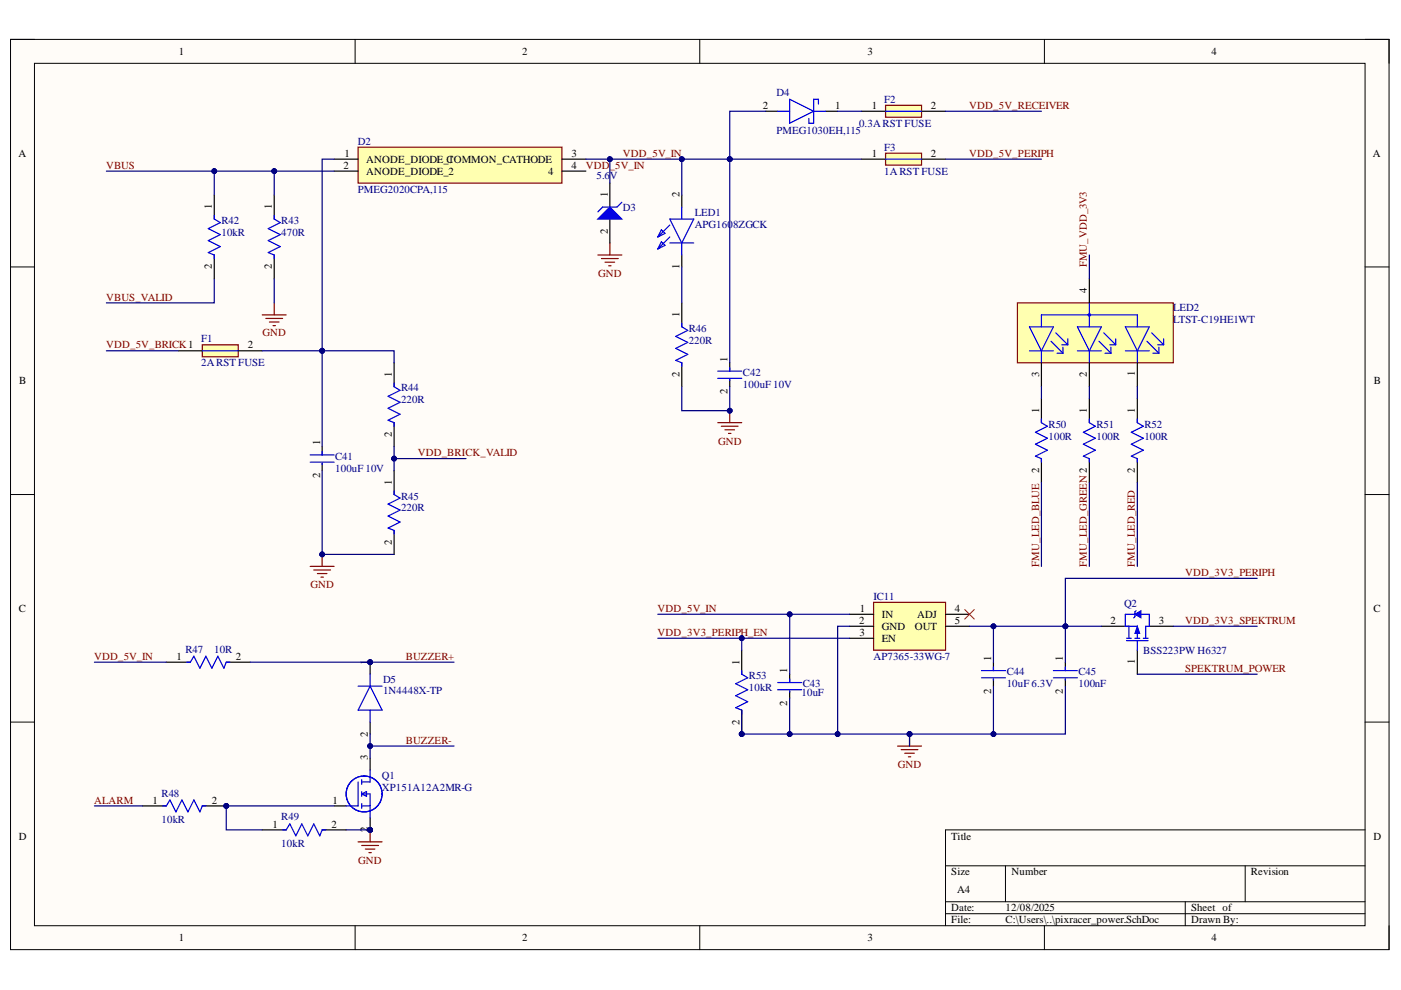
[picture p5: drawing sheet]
<svg xmlns="http://www.w3.org/2000/svg" width="297mm" height="210mm" viewBox="0 0 297 210" stroke-linecap="round" stroke-linejoin="round" font-family="sans-serif">
<defs><g id="words">
<g font-size="2.3">
<text x="37.9" y="11.7">1</text>
<text x="110.7" y="11.7">2</text>
<text x="183.9" y="11.7">3</text>
<text x="256.8" y="11.7">4</text>
<text x="161.8" y="23.1">2</text>
<text x="177.1" y="23.1">1</text>
<text x="184.8" y="23.1">1</text>
<text x="197.4" y="23.1">2</text>
<text x="3.9" y="33.3">A</text>
<text x="72.8" y="35.8">2</text>
<text x="73" y="33.3">1</text>
<text x="77.7" y="34.6">ANODE_DIODE_COMMON_CATHODE</text>
<text x="95.1" y="34.6">1</text>
<text x="121.1" y="33.3">3</text>
<text x="121.1" y="35.8">4</text>
<text x="184.8" y="33.3">1</text>
<text x="197.4" y="33.3">2</text>
<text x="291.1" y="33.3">A</text>
<text x="77.7" y="37.1">ANODE_DIODE_2</text>
<text x="116.2" y="37.1">4</text>
<text x="128.8" y="41.8" transform="rotate(-90 128.8 41.8)">1</text>
<text x="144.1" y="41.8" transform="rotate(-90 144.1 41.8)">2</text>
<text x="44.9" y="44.4" transform="rotate(-90 44.9 44.4)">1</text>
<text x="57.6" y="44.4" transform="rotate(-90 57.6 44.4)">1</text>
<text x="128.8" y="49.5" transform="rotate(-90 128.8 49.5)">2</text>
<text x="44.9" y="57.1" transform="rotate(-90 44.9 57.1)">2</text>
<text x="57.6" y="57.1" transform="rotate(-90 57.6 57.1)">2</text>
<text x="144.1" y="57" transform="rotate(-90 144.1 57)">1</text>
<text x="230.4" y="62.2" transform="rotate(-90 230.4 62.2)">4</text>
<text x="144.1" y="67.3" transform="rotate(-90 144.1 67.3)">1</text>
<text x="52.5" y="73.9">2</text>
<text x="154.2" y="76.7" transform="rotate(-90 154.2 76.7)">1</text>
<text x="4.1" y="81.5">B</text>
<text x="83.1" y="80" transform="rotate(-90 83.1 80)">1</text>
<text x="144.1" y="80" transform="rotate(-90 144.1 80)">2</text>
<text x="154.2" y="83.5" transform="rotate(-90 154.2 83.5)">2</text>
<text x="220.3" y="79.9" transform="rotate(-90 220.3 79.9)">3</text>
<text x="230.4" y="80" transform="rotate(-90 230.4 80)">2</text>
<text x="240.6" y="79.8" transform="rotate(-90 240.6 79.8)">1</text>
<text x="291.3" y="81.5">B</text>
<text x="220.3" y="87.6" transform="rotate(-90 220.3 87.6)">1</text>
<text x="230.4" y="87.6" transform="rotate(-90 230.4 87.6)">1</text>
<text x="240.6" y="87.6" transform="rotate(-90 240.6 87.6)">1</text>
<text x="67.8" y="94.4" transform="rotate(-90 67.8 94.4)">1</text>
<text x="83.1" y="92.7" transform="rotate(-90 83.1 92.7)">2</text>
<text x="67.8" y="101.3" transform="rotate(-90 67.8 101.3)">2</text>
<text x="220.3" y="100.3" transform="rotate(-90 220.3 100.3)">2</text>
<text x="240.6" y="100.3" transform="rotate(-90 240.6 100.3)">2</text>
<text x="83.1" y="102.8" transform="rotate(-90 83.1 102.8)">1</text>
<text x="83.1" y="115.5" transform="rotate(-90 83.1 115.5)">2</text>
<text x="4" y="129.7">C</text>
<text x="182.3" y="129.7">1</text>
<text x="187" y="131">IN</text>
<text x="194.5" y="131">ADJ</text>
<text x="202.4" y="129.7">4</text>
<text x="291.2" y="129.7">C</text>
<text x="182.1" y="132.3">2</text>
<text x="182.2" y="134.8">3</text>
<text x="187" y="133.6">GND</text>
<text x="187" y="136.1">EN</text>
<text x="194" y="133.6">OUT</text>
<text x="202.4" y="132.3">5</text>
<text x="235.4" y="132.3">2</text>
<text x="245.7" y="132.3">3</text>
<text x="37.4" y="139.9">1</text>
<text x="50" y="139.9">2</text>
<text x="78" y="140.9" transform="rotate(-90 78 140.9)">1</text>
<text x="156.8" y="140.9" transform="rotate(-90 156.8 140.9)">1</text>
<text x="166.9" y="142.7" transform="rotate(-90 166.9 142.7)">1</text>
<text x="210.1" y="140.1" transform="rotate(-90 210.1 140.1)">1</text>
<text x="225.4" y="140.1" transform="rotate(-90 225.4 140.1)">1</text>
<text x="240.6" y="140.7" transform="rotate(-90 240.6 140.7)">1</text>
<text x="166.9" y="149.6" transform="rotate(-90 166.9 149.6)">2</text>
<text x="210.1" y="147.1" transform="rotate(-90 210.1 147.1)">2</text>
<text x="225.4" y="147.1" transform="rotate(-90 225.4 147.1)">2</text>
<text x="156.8" y="153.7" transform="rotate(-90 156.8 153.7)">2</text>
<text x="78" y="161.2" transform="rotate(-90 78 161.2)">3</text>
<text x="78" y="156.2" transform="rotate(-90 78 156.2)">2</text>
<text x="32.3" y="170.4">1</text>
<text x="44.9" y="170.4">2</text>
<text x="70.5" y="170.4">1</text>
<text x="4" y="178">D</text>
<text x="57.8" y="175.5">1</text>
<text x="70.3" y="175.5">2</text>
<text x="78" y="176.5" transform="rotate(-90 78 176.5)">2</text>
<text x="201.7" y="178">Title</text>
<text x="291.2" y="178">D</text>
<text x="201.7" y="185.6">Size</text>
<text x="214.5" y="185.6">Number</text>
<text x="265.2" y="185.6">Revision</text>
<text x="203" y="189.4">A4</text>
<text x="201.7" y="193.2">Date:</text>
<text x="201.7" y="195.8">File:</text>
<text x="213.2" y="193.2">12/08/2025</text>
<text x="213.2" y="195.8">C:\Users\..\pixracer_power.SchDoc</text>
<text x="252.5" y="193.2">Sheet of</text>
<text x="252.5" y="195.8">Drawn By:</text>
<text x="37.9" y="199.6">1</text>
<text x="110.7" y="199.6">2</text>
<text x="183.9" y="199.6">3</text>
<text x="256.8" y="199.6">4</text>
</g>
<g font-size="2.3" fill="#000080">
<text x="164.6" y="20.3">D4</text>
<text x="187.5" y="21.8">F2</text>
<text x="164.6" y="28.4">PMEG1030EH,115</text>
<text x="182.1" y="26.9">0.3ARST FUSE</text>
<text x="75.9" y="30.8">D2</text>
<text x="187.5" y="32">F3</text>
<text x="75.9" y="40.9">PMEG2020CPA,115</text>
<text x="126.5" y="37.9">5.6V</text>
<text x="187.5" y="37.1">1ARST FUSE</text>
<text x="47" y="47.5">R42</text>
<text x="59.6" y="47.5">R43</text>
<text x="132.1" y="44.7">D3</text>
<text x="147.3" y="45.7">LED1</text>
<text x="47" y="50">10kR</text>
<text x="59.6" y="50">470R</text>
<text x="147.3" y="48.3">APG160</text>
<text x="155.4" y="48.3">8ZGCK</text>
<text x="146" y="70.3">R46</text>
<text x="248.7" y="66">LED2</text>
<text x="248.7" y="68.6">LTST-C19HE1WT</text>
<text x="42.6" y="77.7">2ARST FUSE</text>
<text x="42.6" y="72.6">F1</text>
<text x="146" y="72.9">220R</text>
<text x="85" y="83">R44</text>
<text x="157.5" y="82.2">100uF 10V</text>
<text x="157.5" y="79.7">C42</text>
<text x="85" y="85.5">220R</text>
<text x="222.3" y="93.2">100R</text>
<text x="222.3" y="90.7">R50</text>
<text x="232.5" y="93.2">100R</text>
<text x="232.5" y="90.7">R51</text>
<text x="242.6" y="93.2">100R</text>
<text x="242.6" y="90.7">R52</text>
<text x="71.1" y="100.1">100uF 10V</text>
<text x="71.1" y="97.5">C41</text>
<text x="85" y="105.9">R45</text>
<text x="85" y="108.4">220R</text>
<text x="185.2" y="127.2">IC11</text>
<text x="238.3" y="128.7">Q2</text>
<text x="39.3" y="138.4">R47</text>
<text x="45.4" y="138.4">10R</text>
<text x="158.8" y="144">R53</text>
<text x="185.2" y="139.9">AP7365-33WG-7</text>
<text x="213.4" y="143.2">C44</text>
<text x="228.7" y="143.2">C45</text>
<text x="242.4" y="138.6">BSS223PW H6327</text>
<text x="81.2" y="144.7">D5</text>
<text x="81.2" y="147.2">1N4448X-TP</text>
<text x="158.8" y="146.5">10kR</text>
<text x="170" y="147.5">10uF</text>
<text x="170.2" y="145.7">C43</text>
<text x="213.4" y="145.7">10uF 6.3V</text>
<text x="228.7" y="145.7">100nF</text>
<text x="81" y="165.1">Q1</text>
<text x="81" y="167.6">XP151A12A2MR-G</text>
<text x="34.3" y="168.9">R48</text>
<text x="59.6" y="174">R49</text>
<text x="34.3" y="174.5">10kR</text>
<text x="59.6" y="179.5">10kR</text>
</g>
<g font-size="2.3" fill="#800000">
<text x="205.5" y="23.1">VDD_5V_RECEIVER</text>
<text x="22.5" y="35.8">VBUS</text>
<text x="124.2" y="35.8">VDD_5V_IN</text>
<text x="132.1" y="33.3">VDD_5V_IN</text>
<text x="205.5" y="33.3">VDD_5V_PERIPH</text>
<text x="126.8" y="58.7">GND</text>
<text x="230.4" y="56.6" transform="rotate(-90 230.4 56.6)">FMU_VDD_3V3</text>
<text x="22.5" y="63.7">VBUS_VALID</text>
<text x="55.7" y="71.3">GND</text>
<text x="22.5" y="73.9">VDD_5V_BRICK1</text>
<text x="152.3" y="94.2">GND</text>
<text x="88.6" y="96.8">VDD_BRICK_VALID</text>
<text x="65.8" y="124.7">GND</text>
<text x="220.3" y="120.1" transform="rotate(-90 220.3 120.1)">FMU_LED_BLUE</text>
<text x="230.4" y="120.1" transform="rotate(-90 230.4 120.1)">FMU_LED_GREEN 2</text>
<text x="240.6" y="120.1" transform="rotate(-90 240.6 120.1)">FMU_LED_RED</text>
<text x="251.3" y="122.1">VDD_3V3_PERIPH</text>
<text x="139.4" y="129.7">VDD_5V_IN</text>
<text x="139.4" y="134.8">VDD_3V3_PERIPH_EN</text>
<text x="251.3" y="132.3">VDD_3V3_SPEKTRUM</text>
<text x="20" y="139.9">VDD_5V_IN</text>
<text x="86" y="139.9">BUZZER+</text>
<text x="251.3" y="142.4">SPEKTRUM_POWER</text>
<text x="86" y="157.7">BUZZER-</text>
<text x="190.3" y="162.8">GND</text>
<text x="20" y="170.4">ALARM</text>
<text x="76" y="183.1">GND</text>
</g>
</g></defs>
<path d="M2.2 8.4h292.3v192.9h-292.3z" fill-rule="evenodd" fill="#fffcf8"/>
<path d="M2.2 8.4h292.3v192.9h-292.3z" fill="none" stroke="#000" stroke-width=".21"/>
<path d="M7.3 13.4h282.1v182.9h-282.1z" fill-rule="evenodd" fill="#fffcf8"/>
<g fill="none" stroke="#000" stroke-width=".21">
<path d="M2.2 8.3h5.1M7.3 13.4h282.1v182.9h-282.1zM75.3 8.3v5.1M148.4 8.3v5.1M221.4 8.4v5M289.4 8.4h5.1v5M2.2 56.6h5.1M289.4 56.6h5.1M2.2 104.9h5.1M289.4 104.9h5.1M2.2 153.1h5.1M289.4 153.1h5.1"/>
<path d="M289.4 176h-88.9v20.3M75.3 196.3v5M148.4 196.3v5M200.5 183.6h88.9M200.5 191.2h88.9M200.5 193.7h88.9M213.2 183.6v7.6M221.4 196.3v5M251.3 191.2v5.1M264 183.6v7.6M294.5 196.3v5"/>
</g>
<path d="M75.9 31.2h43.2v7.6h-43.2z" fill-rule="evenodd" fill="#ffffb0"/>
<path d="M75.9 31.2h43.2v7.6h-43.2zM55.6 66.8h5.1M56.4 67.5h3.5M57.1 68.3h2.1M57.9 69h.5M58.1 64.2v2.6M68.3 117.5v2.6M65.8 120.1h5M66.5 120.8h3.6M67.3 121.6h2M68 122.4h.6" fill="none" stroke="#800000" stroke-width=".25"/>
<path d="M70.8 33.7h5.1M70.8 36.3h5.1M119.1 33.7h5.1M119.1 36.3h5.1" fill="none" stroke="#000" stroke-width=".25"/>
<circle cx="68.3" cy="117.5" r=".51" fill="#000080"/>
<circle cx="68.3" cy="117.5" r=".51" fill="none" stroke="#000080" stroke-width=".21"/>
<path d="M126.8 54.1h5M127.5 54.8h3.6M128.3 55.6h2M129 56.3h.6M129.3 51.5v2.6M152.2 89.6h5.1M152.9 90.4h3.6M153.7 91.1h2M154.5 91.9h.5M154.7 87.1v2.5" fill="none" stroke="#800000" stroke-width=".25"/>
<path d="M144.6 41.4v2.5M144.6 54.1v2.5" fill="none" stroke="#000" stroke-width=".25"/>
<path d="M140.2 51.3l.8 .7-1.5 .8zM140.2 48.7l.8 .8-1.5 .7zM142 46.4h5.1l-2.5 5.1zM142 51.5h5.1M142 50.2l-2.5 2.6M142 47.7l-2.5 2.5M144.6 43.9v2.5M144.6 51.5v2.6" fill="none" stroke="#00f" stroke-width=".25"/>
<circle cx="154.7" cy="87.1" r=".51" fill="#000080"/>
<circle cx="154.7" cy="87.1" r=".51" fill="none" stroke="#000080" stroke-width=".21"/>
<path d="M162.3 23.6h2.6M175.1 23.6h2.5" fill="none" stroke="#000" stroke-width=".25"/>
<path d="M164.9 23.6h2.5M167.4 21l5.1 2.6-5.1 2.5zM172.5 23.6h2.6M173.5 22.1v-1.1h-1v5.1h-1v-1" fill="none" stroke="#00f" stroke-width=".25"/>
<circle cx="78.5" cy="176" r=".51" fill="#000080"/>
<circle cx="78.5" cy="176" r=".51" fill="none" stroke="#000080" stroke-width=".21"/>
<path d="M70.8 170.9h2.6M78.5 160.7v2.6M78.5 173.4v2.6" fill="none" stroke="#000" stroke-width=".25"/>
<circle cx="78.5" cy="176" r=".51" fill="#000080"/>
<circle cx="78.5" cy="176" r=".51" fill="none" stroke="#000080" stroke-width=".21"/>
<g fill="none" stroke="#00f" stroke-width=".25">
<path d="M75.9 165.8v5.1h-2.5M76.7 170.9h1.8M76.7 168.3h1.8M76.7 165.3v1M76.7 167.8v1M76.7 170.4v1M76.7 168.3l1-.5v1zM78.5 163.3v2.5h-1.8M78.5 168.3v5.1"/>
<circle cx="77.2" cy="168.3" r="3.8"/>
</g>
<path d="M75.9 178.5h5.1M76.7 179.3h3.6M78.5 176v2.5M77.5 180h2M78.2 180.8h.5" fill="none" stroke="#800000" stroke-width=".25"/>
<circle cx="78.5" cy="176" r=".51" fill="#000080"/>
<circle cx="78.5" cy="176" r=".51" fill="none" stroke="#000080" stroke-width=".21"/>
<path d="M215.7 64.2h33.1v12.7h-33.1z" fill-rule="evenodd" fill="#ffffb0"/>
<path d="M215.7 64.2h33.1v12.7h-33.1z" fill="none" stroke="#800000" stroke-width=".25"/>
<g fill="none" stroke="#00f" stroke-width=".25">
<path d="M218.3 69.3h5l-2.5 5.1zM218.3 74.4h5M220.8 69.3v-2.5h20.3v2.5M220.8 74.4v2.5M222.8 72.3l2.6 2.6M223.8 70.6l2.6 2.5M224.1 74.9h1.3M225.1 73.1h1.3M225.4 73.6v1.3M226.4 71.8v1.3M228.4 69.3h5.1l-2.5 5.1zM228.4 74.4h5.1"/>
<path d="M231 64.2v5.1M231 74.4v2.5M233 72.3l2.5 2.6M234 70.6l2.6 2.5M234.3 74.9h1.2M235.3 73.1h1.3M235.5 73.6v1.3M236.6 71.8v1.3M238.6 69.3h5.1l-2.6 5.1zM238.6 74.4h5.1M241.1 74.4v2.5M243.2 72.3l2.5 2.6"/>
<path d="M244.2 70.6l2.5 2.5M244.4 74.9h1.3M245.5 73.1h1.2M245.7 73.6v1.3M246.7 71.8v1.3"/>
<circle cx="231" cy="66.8" r=".26"/>
</g>
<path d="M231 59.1v5.1M220.8 76.9v5.1M231 76.9v5.1M241.1 76.9v5.1" fill="none" stroke="#000" stroke-width=".25"/>
<path d="M185.2 127.7h15.3v10.2h-15.3z" fill-rule="evenodd" fill="#ffffb0"/>
<path d="M185.2 127.7h15.3v10.2h-15.3zM190.3 158.2h5.1M191.1 158.9h3.5M191.8 159.7h2.1M192.8 155.6v2.6M192.6 160.5h.5" fill="none" stroke="#800000" stroke-width=".25"/>
<path d="M180.1 130.2h5.1M180.1 132.8h5.1M180.1 135.3h5.1M200.5 130.2h5.1M200.5 132.8h5.1" fill="none" stroke="#000" stroke-width=".25"/>
<path d="M204.5 129.2l2.1 2.1M206.6 129.2l-2.1 2.1" fill="none" stroke="#f00" stroke-width=".21"/>
<circle cx="192.8" cy="155.6" r=".51" fill="#000080"/>
<circle cx="192.8" cy="155.6" r=".51" fill="none" stroke="#000080" stroke-width=".21"/>
<path d="M233.5 132.8h5.1M241.1 137.9v5M243.7 132.8h5.1" fill="none" stroke="#000" stroke-width=".25"/>
<path d="M238.6 130.2h2M238.6 132.8h2.5v2.5M238.8 135.8h4.6M238.8 135.3h1.1M239.3 132.8v2.5M240.6 135.3h1M241.1 135.8v2.1M242.4 135.3h1M242.9 132.8v2.5" fill="none" stroke="#00f" stroke-width=".25"/>
<path d="M241.1 132.8l.5 1.5h-1z" fill="#00f"/>
<path d="M241.1 132.8l.5 1.5h-1z" fill="none" stroke="#00f" stroke-width=".21"/>
<path d="M238.6 130.2v2.6h.7M241.9 130.2h1.8M242.9 132.8h.8" fill="none" stroke="#00f" stroke-width=".25"/>
<path d="M240.6 130.2l1.3-.7v1.5z" fill="#00f"/>
<path d="M240.6 130.2l1.3-.7v1.5z" fill="none" stroke="#00f" stroke-width=".21"/>
<g fill="none" stroke="#00f" stroke-width=".25">
<path d="M45.4 45.7v.7l1.3 .8-2.5 1.3 2.5 1.2-2.5 1.3 2.5 1.3-2.5 1.3 1.2 .5v.7M58.1 45.7v.7l1.3 .8-2.5 1.3 2.5 1.2-2.5 1.3 2.5 1.3-2.5 1.3 1.2 .5v.7M144.6 68.5v.8l1.2 .8-2.5 1.2 2.5 1.3-2.5 1.3 2.5 1.2-2.5 1.3 1.3 .5v.8M152.2 78.7h5.1M154.7 77.9v.8M65.8 96.5h5M65.8 98h5M68.3 95.7v.8M68.3 98.2v.3M83.6 81.2v.8l1.2 .8-2.5 1.2 2.5 1.3-2.5 1.3 2.5 1.2-2.5 1.3 1.3 .5v.8M152.2 80.2h5.1M154.7 80.5v.2"/>
<path d="M83.6 104.1v.8l1.2 .7-2.5 1.3 2.5 1.3-2.5 1.2 2.5 1.3-2.5 1.3 1.3 .5v.7M240.9 129.5l-.3 .2v1.1l-.2 .2M243.7 130.2v2.6"/>
</g>
<g fill="none" stroke="#000" stroke-width=".25">
<path d="M129.3 38.8v5.1M45.4 41.4v5M45.4 54.1v5M58.1 41.4v5M58.1 54.1v5M129.3 46.4v5.1M83.6 76.9v5.1M144.6 64.2v5.1M144.6 76.9v5.1M154.7 76.9v1.8M68.3 94.7v1.8M68.3 98.2v1.6"/>
<path d="M83.6 89.6v5.1M83.6 99.8v5.1M154.7 80.5v1.5M83.6 112.5v5"/>
</g>
<path d="M126.8 46.4l2.5-2.5 2.5 2.5z" fill="#00f"/>
<path d="M126.8 46.4l2.5-2.5 2.5 2.5zM131.8 42.9l-1 1h-3l-1 1" fill="none" stroke="#00f" stroke-width=".25"/>
<path d="M187.8 22.3h7.6v2.6h-7.6z" fill-rule="evenodd" fill="#ffffb0"/>
<path d="M187.8 22.3h7.6v2.6h-7.6z" fill="none" stroke="#800000" stroke-width=".25"/>
<path d="M182.7 23.6h5.1M195.4 23.6h5.1" fill="none" stroke="#000" stroke-width=".25"/>
<path d="M187.8 23.6h7.6" fill="none" stroke="#00f" stroke-width=".25"/>
<path d="M187.8 32.5h7.6v2.5h-7.6z" fill-rule="evenodd" fill="#ffffb0"/>
<path d="M187.8 32.5h7.6v2.5h-7.6z" fill="none" stroke="#800000" stroke-width=".25"/>
<path d="M182.7 33.7h5.1M195.4 33.7h5.1" fill="none" stroke="#000" stroke-width=".25"/>
<path d="M187.8 33.7h7.6" fill="none" stroke="#00f" stroke-width=".25"/>
<path d="M42.9 73.1h7.6v2.5h-7.6z" fill-rule="evenodd" fill="#ffffb0"/>
<path d="M42.9 73.1h7.6v2.5h-7.6z" fill="none" stroke="#800000" stroke-width=".25"/>
<path d="M37.8 74.4h5.1M50.5 74.4h5.1M35.3 140.4h5M48 140.4h5.1" fill="none" stroke="#000" stroke-width=".25"/>
<path d="M42.9 74.4h7.6M39.6 140.4h.7l.8-1.3 1.3 2.6 1.3-2.6 1.2 2.6 1.3-2.6 1.3 2.6 .5-1.3h.7" fill="none" stroke="#00f" stroke-width=".25"/>
<circle cx="48" cy="170.9" r=".51" fill="#000080"/>
<circle cx="48" cy="170.9" r=".51" fill="none" stroke="#000080" stroke-width=".21"/>
<path d="M30.2 170.9h5.1M42.9 170.9h5.1" fill="none" stroke="#000" stroke-width=".25"/>
<circle cx="48" cy="170.9" r=".51" fill="#000080"/>
<circle cx="48" cy="170.9" r=".51" fill="none" stroke="#000080" stroke-width=".21"/>
<path d="M34.5 170.9h.8l.7-1.3 1.3 2.5 1.3-2.5 1.2 2.5 1.3-2.5 1.3 2.5 .5-1.2h.8M59.9 176h.8l.7-1.3 1.3 2.5 1.3-2.5 1.3 2.5 1.2-2.5 1.3 2.5 .5-1.2h.8" fill="none" stroke="#00f" stroke-width=".25"/>
<path d="M55.6 176h5.1M68.3 176h5.1" fill="none" stroke="#000" stroke-width=".25"/>
<circle cx="157.3" cy="155.6" r=".51" fill="#000080"/>
<circle cx="157.3" cy="155.6" r=".51" fill="none" stroke="#000080" stroke-width=".21"/>
<path d="M157.3 137.9v5M157.3 150.6v5" fill="none" stroke="#000" stroke-width=".25"/>
<circle cx="157.3" cy="155.6" r=".51" fill="#000080"/>
<circle cx="157.3" cy="155.6" r=".51" fill="none" stroke="#000080" stroke-width=".21"/>
<g fill="none" stroke="#00f" stroke-width=".25">
<path d="M220.8 88.8v.8l1.3 .8-2.6 1.2 2.6 1.3-2.6 1.3 2.6 1.3-2.6 1.2 1.3 .5v.8M231 88.8v.8l1.2 .8-2.5 1.2 2.5 1.3-2.5 1.3 2.5 1.3-2.5 1.2 1.3 .5v.8M241.1 88.8v.8l1.3 .8-2.5 1.2 2.5 1.3-2.5 1.3 2.5 1.3-2.5 1.2 1.2 .5v.8M157.3 142.2v.7l1.2 .8-2.5 1.3 2.5 1.2-2.5 1.3 2.5 1.3-2.5 1.3 1.3 .5v.7M164.9 144.7h5.1M164.9 146.2h5.1M167.4 144v.7M167.4 146.5v.3M208.1 142.2h5.1M208.1 143.7h5.1M210.6 141.4v.8M210.6 144v.2"/>
<path d="M223.3 142.2h5.1M223.3 143.7h5.1M225.9 141.4v.8M225.9 144v.2"/>
</g>
<path d="M220.8 84.5v5.1M220.8 97.2v5.1M231 84.5v5.1M231 97.2v5.1M241.1 84.5v5.1M241.1 97.2v5.1M167.4 142.9v1.8M167.4 146.5v1.5M210.6 140.4v1.8M210.6 144v1.5M225.9 140.4v1.8M225.9 144v1.5" fill="none" stroke="#000" stroke-width=".25"/>
<circle cx="78.5" cy="140.4" r=".51" fill="#000080"/>
<circle cx="78.5" cy="140.4" r=".51" fill="none" stroke="#000080" stroke-width=".21"/>
<path d="M78.5 140.4v2.5" fill="none" stroke="#000" stroke-width=".25"/>
<circle cx="78.5" cy="140.4" r=".51" fill="#000080"/>
<circle cx="78.5" cy="140.4" r=".51" fill="none" stroke="#000080" stroke-width=".21"/>
<path d="M78.5 153.1v2.5" fill="none" stroke="#000" stroke-width=".25"/>
<path d="M75.9 145.5h5.1M78.5 145.5l2.5 5.1h-5.1zM78.5 142.9v2.6M78.5 150.6v2.5" fill="none" stroke="#00f" stroke-width=".25"/>
<path d="M70.8 36.3h-25.4v5.1M45.4 59.1v5.1h-22.8" fill="none" stroke="#000080" stroke-width=".25"/>
<circle cx="45.4" cy="36.3" r=".51" fill="#000080"/>
<circle cx="45.4" cy="36.3" r=".51" fill="none" stroke="#000080" stroke-width=".21"/>
<circle cx="58.1" cy="36.3" r=".51" fill="#000080"/>
<circle cx="58.1" cy="36.3" r=".51" fill="none" stroke="#000080" stroke-width=".21"/>
<path d="M22.6 36.3h22.8" fill="none" stroke="#000080" stroke-width=".25"/>
<circle cx="45.4" cy="36.3" r=".51" fill="#000080"/>
<circle cx="45.4" cy="36.3" r=".51" fill="none" stroke="#000080" stroke-width=".21"/>
<path d="M58.1 36.3v5.1" fill="none" stroke="#000080" stroke-width=".25"/>
<circle cx="58.1" cy="36.3" r=".51" fill="#000080"/>
<circle cx="58.1" cy="36.3" r=".51" fill="none" stroke="#000080" stroke-width=".21"/>
<path d="M70.8 33.7h-2.5v61" fill="none" stroke="#000080" stroke-width=".25"/>
<circle cx="68.3" cy="74.4" r=".51" fill="#000080"/>
<circle cx="68.3" cy="74.4" r=".51" fill="none" stroke="#000080" stroke-width=".21"/>
<path d="M68.3 74.4h15.3v2.5" fill="none" stroke="#000080" stroke-width=".25"/>
<circle cx="68.3" cy="74.4" r=".51" fill="#000080"/>
<circle cx="68.3" cy="74.4" r=".51" fill="none" stroke="#000080" stroke-width=".21"/>
<path d="M83.6 94.7v5.1" fill="none" stroke="#000080" stroke-width=".25"/>
<circle cx="83.6" cy="97.2" r=".51" fill="#000080"/>
<circle cx="83.6" cy="97.2" r=".51" fill="none" stroke="#000080" stroke-width=".21"/>
<path d="M83.6 97.2h15.2" fill="none" stroke="#000080" stroke-width=".25"/>
<circle cx="83.6" cy="97.2" r=".51" fill="#000080"/>
<circle cx="83.6" cy="97.2" r=".51" fill="none" stroke="#000080" stroke-width=".21"/>
<path d="M55.6 74.4h12.7" fill="none" stroke="#000080" stroke-width=".25"/>
<circle cx="68.3" cy="74.4" r=".51" fill="#000080"/>
<circle cx="68.3" cy="74.4" r=".51" fill="none" stroke="#000080" stroke-width=".21"/>
<path d="M124.2 33.7h5.1v5.1M22.6 74.4h15.2" fill="none" stroke="#000080" stroke-width=".25"/>
<circle cx="129.3" cy="33.7" r=".51" fill="#000080"/>
<circle cx="129.3" cy="33.7" r=".51" fill="none" stroke="#000080" stroke-width=".21"/>
<path d="M129.3 33.7h15.3v7.7" fill="none" stroke="#000080" stroke-width=".25"/>
<circle cx="129.3" cy="33.7" r=".51" fill="#000080"/>
<circle cx="129.3" cy="33.7" r=".51" fill="none" stroke="#000080" stroke-width=".21"/>
<circle cx="144.6" cy="33.7" r=".51" fill="#000080"/>
<circle cx="144.6" cy="33.7" r=".51" fill="none" stroke="#000080" stroke-width=".21"/>
<path d="M144.6 56.6v7.6M144.6 82v5.1h10.1v-5.1" fill="none" stroke="#000080" stroke-width=".25"/>
<circle cx="154.7" cy="87.1" r=".51" fill="#000080"/>
<circle cx="154.7" cy="87.1" r=".51" fill="none" stroke="#000080" stroke-width=".21"/>
<path d="M144.6 33.7h10.1v43.2" fill="none" stroke="#000080" stroke-width=".25"/>
<circle cx="154.7" cy="33.7" r=".51" fill="#000080"/>
<circle cx="154.7" cy="33.7" r=".51" fill="none" stroke="#000080" stroke-width=".21"/>
<circle cx="144.6" cy="33.7" r=".51" fill="#000080"/>
<circle cx="144.6" cy="33.7" r=".51" fill="none" stroke="#000080" stroke-width=".21"/>
<path d="M154.7 33.7h28" fill="none" stroke="#000080" stroke-width=".25"/>
<circle cx="154.7" cy="33.7" r=".51" fill="#000080"/>
<circle cx="154.7" cy="33.7" r=".51" fill="none" stroke="#000080" stroke-width=".21"/>
<path d="M162.3 23.6h-7.6v10.1M177.6 23.6h5.1M200.5 33.7h20.3M200.5 23.6h20.3" fill="none" stroke="#000080" stroke-width=".25"/>
<circle cx="154.7" cy="33.7" r=".51" fill="#000080"/>
<circle cx="154.7" cy="33.7" r=".51" fill="none" stroke="#000080" stroke-width=".21"/>
<path d="M20 140.4h15.3M70.9 170.9h-22.9v5.1h7.6" fill="none" stroke="#000080" stroke-width=".25"/>
<circle cx="48" cy="170.9" r=".51" fill="#000080"/>
<circle cx="48" cy="170.9" r=".51" fill="none" stroke="#000080" stroke-width=".21"/>
<path d="M73.4 176h5.1" fill="none" stroke="#000080" stroke-width=".25"/>
<circle cx="78.5" cy="176" r=".51" fill="#000080"/>
<circle cx="78.5" cy="176" r=".51" fill="none" stroke="#000080" stroke-width=".21"/>
<path d="M53.1 140.4h43.2M20 170.9h10.2" fill="none" stroke="#000080" stroke-width=".25"/>
<circle cx="78.5" cy="140.4" r=".51" fill="#000080"/>
<circle cx="78.5" cy="140.4" r=".51" fill="none" stroke="#000080" stroke-width=".21"/>
<path d="M96.3 158.2h-17.8v2.5" fill="none" stroke="#000080" stroke-width=".25"/>
<circle cx="78.5" cy="158.2" r=".51" fill="#000080"/>
<circle cx="78.5" cy="158.2" r=".51" fill="none" stroke="#000080" stroke-width=".21"/>
<path d="M231 54.1v5M220.8 82v2.5M231 82v2.5M241.1 82v2.5M220.8 102.3v17.8M231 102.3v17.8M241.1 102.3v17.8M139.5 135.3h40.6" fill="none" stroke="#000080" stroke-width=".25"/>
<circle cx="157.3" cy="135.3" r=".51" fill="#000080"/>
<circle cx="157.3" cy="135.3" r=".51" fill="none" stroke="#000080" stroke-width=".21"/>
<path d="M157.3 135.3v2.6" fill="none" stroke="#000080" stroke-width=".25"/>
<circle cx="157.3" cy="135.3" r=".51" fill="#000080"/>
<circle cx="157.3" cy="135.3" r=".51" fill="none" stroke="#000080" stroke-width=".21"/>
<path d="M180.1 130.2h-12.7v12.7" fill="none" stroke="#000080" stroke-width=".25"/>
<circle cx="167.4" cy="130.2" r=".51" fill="#000080"/>
<circle cx="167.4" cy="130.2" r=".51" fill="none" stroke="#000080" stroke-width=".21"/>
<path d="M139.5 130.2h27.9" fill="none" stroke="#000080" stroke-width=".25"/>
<circle cx="167.4" cy="130.2" r=".51" fill="#000080"/>
<circle cx="167.4" cy="130.2" r=".51" fill="none" stroke="#000080" stroke-width=".21"/>
<path d="M167.4 148v7.6" fill="none" stroke="#000080" stroke-width=".25"/>
<circle cx="167.4" cy="155.6" r=".51" fill="#000080"/>
<circle cx="167.4" cy="155.6" r=".51" fill="none" stroke="#000080" stroke-width=".21"/>
<path d="M205.6 132.8h5v7.6" fill="none" stroke="#000080" stroke-width=".25"/>
<circle cx="210.6" cy="132.8" r=".51" fill="#000080"/>
<circle cx="210.6" cy="132.8" r=".51" fill="none" stroke="#000080" stroke-width=".21"/>
<path d="M210.6 132.8h15.3v7.6" fill="none" stroke="#000080" stroke-width=".25"/>
<circle cx="210.6" cy="132.8" r=".51" fill="#000080"/>
<circle cx="210.6" cy="132.8" r=".51" fill="none" stroke="#000080" stroke-width=".21"/>
<circle cx="225.9" cy="132.8" r=".51" fill="#000080"/>
<circle cx="225.9" cy="132.8" r=".51" fill="none" stroke="#000080" stroke-width=".21"/>
<path d="M210.6 145.5v10.1h-17.8v2.6" fill="none" stroke="#000080" stroke-width=".25"/>
<circle cx="210.6" cy="155.6" r=".51" fill="#000080"/>
<circle cx="210.6" cy="155.6" r=".51" fill="none" stroke="#000080" stroke-width=".21"/>
<circle cx="192.8" cy="155.6" r=".51" fill="#000080"/>
<circle cx="192.8" cy="155.6" r=".51" fill="none" stroke="#000080" stroke-width=".21"/>
<path d="M225.9 132.8h7.6" fill="none" stroke="#000080" stroke-width=".25"/>
<circle cx="225.9" cy="132.8" r=".51" fill="#000080"/>
<circle cx="225.9" cy="132.8" r=".51" fill="none" stroke="#000080" stroke-width=".21"/>
<path d="M266.5 122.6h-40.6v10.2" fill="none" stroke="#000080" stroke-width=".25"/>
<circle cx="225.9" cy="132.8" r=".51" fill="#000080"/>
<circle cx="225.9" cy="132.8" r=".51" fill="none" stroke="#000080" stroke-width=".21"/>
<path d="M68.3 99.8v17.7h15.3M248.8 132.8h17.7M241.1 142.9h25.4" fill="none" stroke="#000080" stroke-width=".25"/>
<circle cx="68.3" cy="117.5" r=".51" fill="#000080"/>
<circle cx="68.3" cy="117.5" r=".51" fill="none" stroke="#000080" stroke-width=".21"/>
<path d="M58.1 59.1v5.1M157.3 150.6v5h35.5" fill="none" stroke="#000080" stroke-width=".25"/>
<circle cx="157.3" cy="155.6" r=".51" fill="#000080"/>
<circle cx="157.3" cy="155.6" r=".51" fill="none" stroke="#000080" stroke-width=".21"/>
<circle cx="167.4" cy="155.6" r=".51" fill="#000080"/>
<circle cx="167.4" cy="155.6" r=".51" fill="none" stroke="#000080" stroke-width=".21"/>
<circle cx="177.6" cy="155.6" r=".51" fill="#000080"/>
<circle cx="177.6" cy="155.6" r=".51" fill="none" stroke="#000080" stroke-width=".21"/>
<circle cx="192.8" cy="155.6" r=".51" fill="#000080"/>
<circle cx="192.8" cy="155.6" r=".51" fill="none" stroke="#000080" stroke-width=".21"/>
<path d="M180.1 132.8h-2.5v22.8" fill="none" stroke="#000080" stroke-width=".25"/>
<circle cx="177.6" cy="155.6" r=".51" fill="#000080"/>
<circle cx="177.6" cy="155.6" r=".51" fill="none" stroke="#000080" stroke-width=".21"/>
<path d="M225.9 145.5v10.1h-15.3" fill="none" stroke="#000080" stroke-width=".25"/>
<circle cx="210.6" cy="155.6" r=".51" fill="#000080"/>
<circle cx="210.6" cy="155.6" r=".51" fill="none" stroke="#000080" stroke-width=".21"/>
<path d="M78.5 155.6v2.6" fill="none" stroke="#000080" stroke-width=".25"/>
<circle cx="78.5" cy="158.2" r=".51" fill="#000080"/>
<circle cx="78.5" cy="158.2" r=".51" fill="none" stroke="#000080" stroke-width=".21"/>
<use href="#words"/>
</svg>
